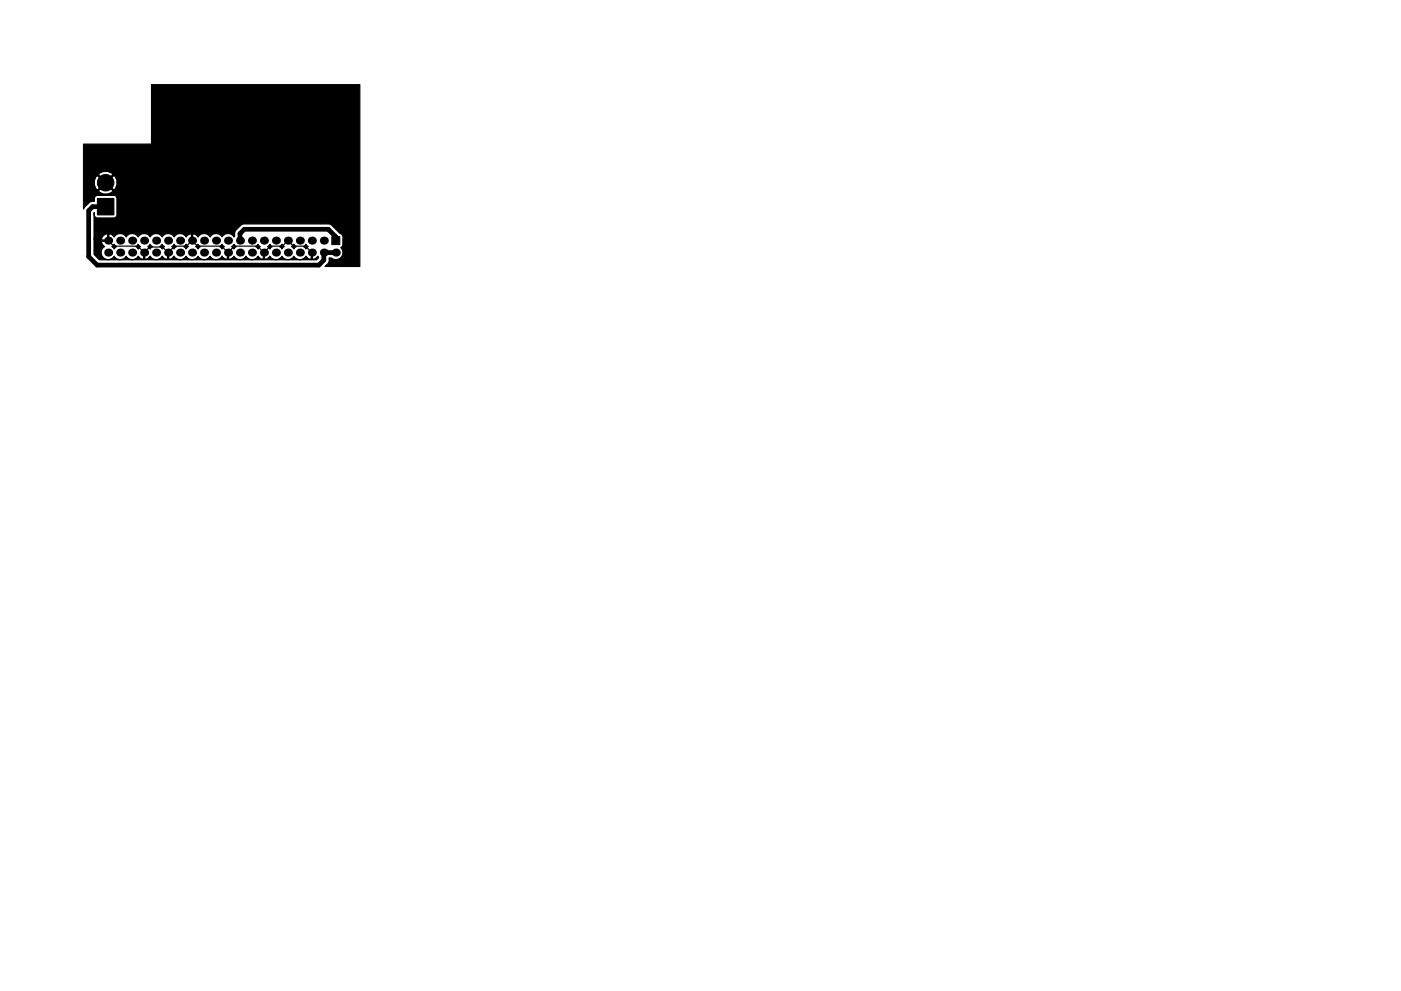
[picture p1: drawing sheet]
<svg xmlns="http://www.w3.org/2000/svg" width="297mm" height="210mm" viewBox="0 0 297 210" stroke-linecap="round" stroke-linejoin="round" font-family="sans-serif">
<g fill="#000" stroke="#000" stroke-width=".21">
<path d="M20.6 42.1h3.6v3.5h-3.6zM70.4 50.2h1.6v1.7h-1.6z"/>
<circle cx="22.4" cy="38.8" r="1.75"/>
</g>
<g fill="#000">
<circle cx="22.9" cy="51" r=".85"/>
<circle cx="22.9" cy="53.6" r=".85"/>
<circle cx="25.5" cy="53.6" r=".85"/>
<circle cx="25.5" cy="51" r=".85"/>
<circle cx="28" cy="51" r=".85"/>
<circle cx="28" cy="53.6" r=".85"/>
<circle cx="30.6" cy="51" r=".85"/>
<circle cx="30.6" cy="53.6" r=".85"/>
<circle cx="33.1" cy="51" r=".85"/>
<circle cx="33.1" cy="53.6" r=".85"/>
<circle cx="35.6" cy="51" r=".85"/>
<circle cx="35.6" cy="53.6" r=".85"/>
<circle cx="38.2" cy="51" r=".85"/>
<circle cx="38.2" cy="53.6" r=".85"/>
<circle cx="40.7" cy="53.6" r=".85"/>
<circle cx="40.7" cy="51" r=".85"/>
<circle cx="43.3" cy="53.6" r=".85"/>
<circle cx="43.3" cy="51" r=".85"/>
<circle cx="45.8" cy="51" r=".85"/>
<circle cx="45.8" cy="53.6" r=".85"/>
<circle cx="48.3" cy="51" r=".85"/>
<circle cx="48.3" cy="53.6" r=".85"/>
<circle cx="50.9" cy="53.6" r=".85"/>
<circle cx="50.9" cy="51" r=".85"/>
<circle cx="53.4" cy="51" r=".85"/>
<circle cx="53.4" cy="53.6" r=".85"/>
<circle cx="56" cy="51" r=".85"/>
<circle cx="56" cy="53.6" r=".85"/>
<circle cx="58.5" cy="51" r=".85"/>
<circle cx="58.5" cy="53.6" r=".85"/>
<circle cx="61" cy="51" r=".85"/>
<circle cx="61" cy="53.6" r=".85"/>
<circle cx="63.6" cy="51" r=".85"/>
<circle cx="63.6" cy="53.6" r=".85"/>
<circle cx="66.1" cy="51" r=".85"/>
<circle cx="66.1" cy="53.6" r=".85"/>
<circle cx="68.7" cy="51" r=".85"/>
<circle cx="68.7" cy="53.6" r=".85"/>
<circle cx="71.2" cy="53.6" r=".85"/>
</g>
<path d="M22.4 43.8h-2.8l-.8 .9v9.7l1.8 1.8h47l1.1-1v-1.6h2.5M50.9 51v-1.4l.9-1h17.8l1.6 1.6v.8" fill="none" stroke="#000" stroke-width="1"/>
<path d="M22.4 38.8l3 3v4.4l-2.5 2.5v2.3l1.2 1.2h5.1l1.4 1.4 1.1-1.2h2.8l1.1 1.2 1.4-1.4h2.5l1.2-1.2 1.2 1.2h5.1l1.3 1.4 1.4-1.4h4.9l1.4 1.4 1.3-1.4h2.6l1.1-1.2 1.2 1.2h2.6l1.3 1.4" fill="none" stroke="#000" stroke-width=".25"/>
<g fill="#000" stroke="#000" stroke-width=".25">
<path d="M24.2 51.8l.5 .5-.5 .5-.5-.5zM28.8 52.3l.5-.5 .5 .5-.5 .5zM31.3 52.3l.5-.5 .5 .5-.5 .5zM34.4 51.8l.5 .5-.5 .5-.5-.5zM36.4 52.3l.5-.5 .5 .5-.5 .5zM39.5 51.8l.4 .5-.4 .5-.5-.5zM42 51.8l.5 .5-.5 .5-.5-.5zM47.1 51.8l.5 .5-.5 .5-.5-.5zM49.1 52.3l.5-.5 .5 .5-.5 .5zM54.7 51.8l.5 .5-.5 .5-.5-.5zM56.7 52.3l.5-.5 .5 .5-.5 .5zM59.8 51.8l.5 .5-.5 .5-.5-.5z"/>
<path d="M60.9 50.9h.3v.3h-.3zM62.3 51.8l.5 .5-.5 .5-.5-.5zM64.9 51.8l.4 .5-.4 .5-.5-.5zM17.7 30.6l14.4-.1v-12.5h44.2v38.5h-7.4l.8-.9 .1-.9h.4l.4 .3a1.51 1.51 0 0 0 1.9-.6 1.51 1.51 0 0 0-.2-1.9l.2-.1 .2-.5-.1-1.9-2.6-2.4-18.3-.1a2.58 2.58 0 0 0-1.5 1.2l-.4 .4-.2 1.2a1.48 1.48 0 0 0-2.5 0 1.48 1.48 0 0 0-2.6 0 1.48 1.48 0 0 0-2.5 0l-.5-.5-.4-.2-.3 .1 .1 1.5h-.3v-1.5l-.2-.1-.4 .2-.5 .5-.2-.3a1.51 1.51 0 0 0-2.4 .3 1.48 1.48 0 0 0-2.5 0 1.48 1.48 0 0 0-2.6 0 1.48 1.48 0 0 0-2.5 0 1.48 1.48 0 0 0-2.5 0 1.48 1.48 0 0 0-2.6 0l-.5-.5-.4-.2-.2 .1v1.5h-1.5l-.1 .2 .2 .5 .5 .4-.3 .2a1.5 1.5 0 0 0 .1 2.3 1.5 1.5 0 0 0 2.2-.4 1.48 1.48 0 0 0 2.6 0 1.48 1.48 0 0 0 2.5-.1l.5 .6 .4 .1 .2-.1v-1.4l.3-.1v1.5l.2 .1 .4-.1 .5-.6 .2 .4a1.52 1.52 0 0 0 2.4-.4l.5 .6 .4 .1 .2-.1v-1.4l.3-.1v1.5l.2 .1 .4-.1 .5-.6 .2 .4a1.51 1.51 0 0 0 2.4-.3 1.48 1.48 0 0 0 2.5 0 1.48 1.48 0 0 0 2.5 0 1.48 1.48 0 0 0 2.6-.1l.5 .6 .4 .1 .2-.1v-1.4l.3-.1v1.5l.2 .1 .4-.1 .5-.6 .2 .4a1.51 1.51 0 0 0 2.4-.3 1.48 1.48 0 0 0 2.5-.1l.5 .6 .4 .1 .2-.1v-1.4l.3-.1v1.5l.2 .1 .4-.1 .5-.6 .2 .4a1.51 1.51 0 0 0 2.4-.3 1.48 1.48 0 0 0 2.5 0 1.48 1.48 0 0 0 2.6-.1l.5 .6 .4 .1 .2-.1v-1.4l.2-.1v1.5l.3 .1 .4-.1 .5-.6 .1 .4-.4 .4h-46l-1.2-1.1v-3.3h1.6l.1 .2h1.2v-1.2l-.2-.1-.4 .2-.5 .4-.2 .5h-1.6l.1-5.6a.88 .88 0 0 0 .4 1.1h3.8a.65 .65 0 0 0 .6-.6v-3.5l-.2-.5-.4-.1h-3.6a.65 .65 0 0 0-.6 .6v.6h-.5a3.6 3.6 0 0 0-1.8 1.6v.1v-3.9h3.2l.2 .3a2.04 2.04 0 0 0 2.8-.3l-1.5-1.6-1.5 1.6h-3.2v-2.2h2.3v1l.4 .8 .3 .2 1.5-1.5h.4l1.5 1.5 .3-.2a2.04 2.04 0 0 0-.3-2.8l-1.5 1.5h-.4l-1.5-1.5-.3 .1-.4 .9h-2.3v-1.2h3.2l1.5 1.5 1.5-1.5a1.91 1.91 0 0 0-3 0h-3.2z"/>
</g>
</svg>
